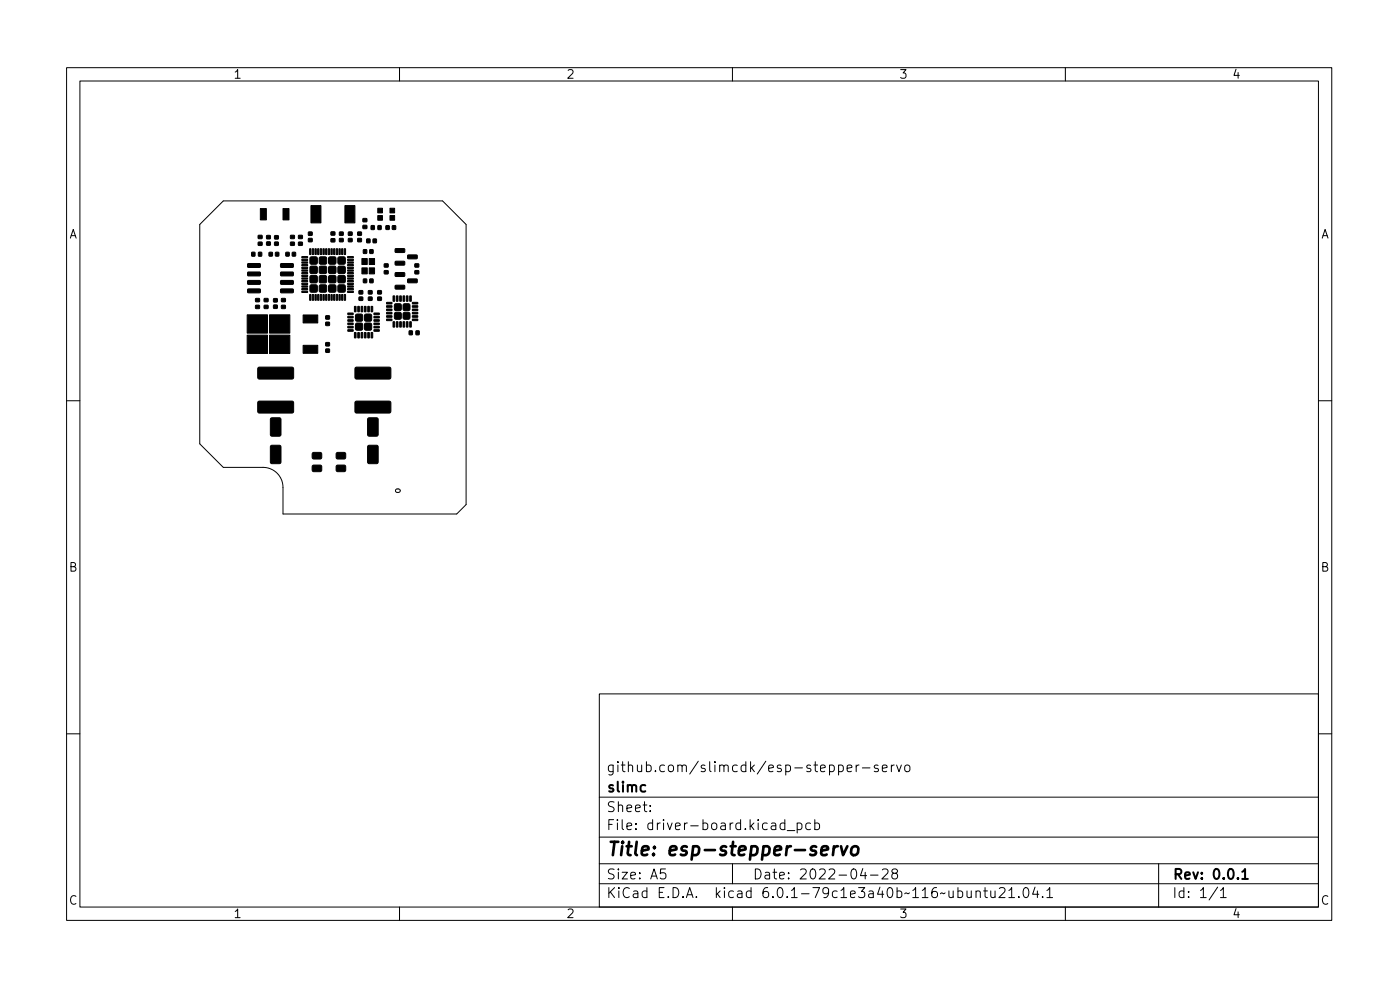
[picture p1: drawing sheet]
<svg xmlns="http://www.w3.org/2000/svg" width="210mm" height="148mm" viewBox="0 0 210 148" stroke-linecap="round" stroke-linejoin="round" font-family="sans-serif">
<defs><g id="words">
<text font-size="2.8" x="91" y="128.5">Title: esp-stepper-servo</text>
<g font-size="2.1">
<text x="91" y="118.9">slimc</text>
<text x="91" y="115.9">github.com/slimcdk/esp-stepper-servo</text>
<text x="91" y="124.6">File: driver-board.kicad_pcb</text>
<text x="91" y="121.9">Sheet:</text>
<text x="91" y="134.8">KiCad E.D.A. kicad 6.0.1-79c1e3a40b~116~ubuntu21.04.1</text>
<text x="91" y="132">Size: A5</text>
<text x="113" y="132">Date: 2022-04-28</text>
<text x="176" y="132">Rev: 0.0.1</text>
<text x="176" y="134.8">Id: 1/1</text>
</g>
<g font-size="1.8">
<text x="35" y="11.8">1</text>
<text x="85" y="11.8">2</text>
<text x="135" y="11.8">3</text>
<text x="185" y="11.8">4</text>
<text x="10.3" y="35.8">A</text>
<text x="198.4" y="35.8">A</text>
<text x="10.3" y="85.8">B</text>
<text x="198.4" y="85.8">B</text>
<text x="10.3" y="135.8">C</text>
<text x="35" y="137.8">1</text>
<text x="85" y="137.8">2</text>
<text x="135" y="137.8">3</text>
<text x="185" y="137.8">4</text>
<text x="198.4" y="135.8">C</text>
</g>
</g></defs>
<g fill="none" stroke="#000" stroke-width=".15">
<path d="M10 10.2h190v128h-190zM12 12.2h186v124h-186zM60 10.2v2M110 10.2v2M160 10.2v2M33.5 30.2h33l3.5 3.5v42l-1.4 1.5h-26.1v-4a3 3 0 0 0-3-3h-6l-3.5-3.6v-32.9zM10 60.2h2M59.5 73.5l.5-.1 .1 .2v.2l-.2 .1h-.4l-.1-.2zM198 60.2h2M10 110.2h2M90 104.2h108v32h-108zM90 119.7h108"/>
<path d="M127.2 115.3l.7-.1v-.3l-.5-.1-.2 .3 .1 .7h.6M128.6 114.8v1M129 114.8l-.3 .1-.1 .2M129.5 115.3h1.2M131.9 114.9l-.4-.1-.2 .3 .1 .2 .5 .1v.4h-.6M132.5 115.3l.7-.1v-.3l-.5-.1-.2 .3 .1 .7h.6M133.9 114.8v1M134.3 114.8l-.3 .1-.1 .2M134.7 114.8l.3 1 .4-1M136 114.9a.41 .41 0 0 1 .7 .2v.5a.41 .41 0 0 1-.4 .3 .41 .41 0 0 1-.4-.3v-.5zM198 110.2h2M60 136.2v2"/>
<path d="M90 132.7h108M90 129.7h108M90 125.7h108M97.7 121.7v.1M97.7 120.9v.2M99.9 130.4h-.7v.8l.2-.2 .5 .1 .1 .2-.1 .5-.2 .1h-.3l-.2-.1M110 136.2v2M110 129.7v3M117.9 123.6l-.5-.1-.2 .3v.5l.1 .2h.6M117.9 123v1.5M118.2 124.7h1.2M119.7 123.6l.5-.1 .2 .3v.5l-.1 .2h-.6"/>
<path d="M119.7 123.5v1.5M121.7 123.6l-.4-.1-.3 .3v.5l.2 .2h.5M122.4 123.6l.4-.1 .3 .3v.5l-.2 .2h-.5M122.4 123v1.5M129.6 130.4l-.4 1h1M129.9 130.9v1M130.7 131.4h1.2M132.5 130.6l.2-.2 .5 .1a.41 .41 0 0 1 .1 .6l-.9 .8h1M134.2 131.1l-.3-.3 .1-.2 .2-.2 .5 .1 .1 .2-.1 .2-.6 .3-.2 .2 .1 .4 .2 .1h.3l.3-.2-.1-.5-.2-.1M146.6 133.9a.37 .37 0 0 1 .6 .1v.7M146.6 133.7v1M147.7 133.7h.6"/>
<path d="M147.9 133.2v1.3l.1 .2h.3M148.8 133.7l.1 1a.41 .41 0 0 0 .5-.1M149.4 133.7v1M150.1 133.4l.2-.2 .5 .1a.41 .41 0 0 1 .1 .6l-.9 .8h.9M151.5 133.7l.4-.5v1.5M151.5 134.7h.9M153 134.6v.1M153.9 133.3l.3-.1a.94 .94 0 0 1 0 1.5h-.2a1 1 0 0 1-.1-1.4zM155.4 133.2l-.3 1h.9M155.8 133.7v1M156.6 134.6v.1M157.2 133.7l.5-.5v1.5"/>
<path d="M157.2 134.7h.9M160 136.2v2M174 129.7v6.5M182.9 133.2l-1.3 1.9M183.3 133.7l.4-.5v1.5M183.3 134.7h.9"/>
</g>
<path d="M186.6 130.9l.4-.5v1.5M186.6 131.9h.8" fill="none" stroke="#000" stroke-width=".3"/>
<path d="M123.4 127.7l.9-.2v-.4l-.6-.1-.3 .3-.1 .8 .1 .2 .2 .1 .5-.1M125.3 127l-.2 1.4M125.8 127a.59 .59 0 0 0-.6 .4M126.3 127l.3 1.4 .7-1.4M128 127.2a.52 .52 0 0 1 .5-.2 .52 .52 0 0 1 .4 .4v.6a.55 .55 0 0 1-.6 .4 .55 .55 0 0 1-.5-.4z" fill="none" stroke="#000" stroke-width=".4"/>
<g fill="#000" stroke="#000" stroke-width=".15">
<path d="M37.2 39.6h1.8l.1 .5-.1 .1-1.7-.1-.1-.1zM37.8 37.9h.5v.5h-.5zM38.8 36.4h.6v.4h-.6zM38.8 35.3h.6v.5h-.6zM39.1 31.3h.9v1.7h-.9zM38.8 37.9h.5v.5h-.5zM40.4 37.9h.5v.5h-.5zM40.1 35.4h.5v.4h-.5zM40.1 36.3h.5v.5h-.5zM41.4 37.9h.5v.5h-.5zM41.3 35.4h.5v.5h-.5zM41.3 36.3h.5v.5h-.5z"/>
<path d="M42.2 39.6h1.8l.1 .5-.2 .1-1.7-.1-.1-.1zM42.5 31.3h.9v1.7h-.9zM42.9 37.9h.5v.5h-.5zM43.6 36.4h.6v.4h-.6zM43.6 35.3h.6v.5h-.6zM43.9 37.9h.5v.5h-.5zM44.8 36.4h.6v.4h-.6zM44.8 35.3h.6v.5h-.6zM45.3 38.5h.9v.2h-.8zM45.3 38.9h.9v.2h-.8zM45.3 39.3h.9v.2h-.8zM45.3 39.7h.9v.2h-.8z"/>
<path d="M46.5 37.4h.2l-.1 .8h-.1zM46.3 34.8h.6v.5h-.6zM46.3 35.8h.6v.5h-.6zM46.9 37.4h.2l-.1 .8h-.1zM46.6 40h1v1h-1zM46.6 38.6h1v1h-1zM47.3 37.4h.2l-.1 .8h-.1zM47.7 37.4h.2v.8h-.2zM46.7 30.9h1.5v2.6h-1.5zM48.1 37.4h.2v.8h-.2zM48.5 37.4h.2l-.1 .8h-.1zM48 40h1v1h-1z"/>
<path d="M48 38.6h1v1h-1zM48.9 37.4h.2l-.1 .8h-.1zM49.3 37.4h.2l-.1 .8h-.1zM49.7 35.8h.6v.5h-.6zM49.7 34.8h.6v.5h-.6zM49.7 37.4h.2v.8h-.2zM49.4 40h1v1h-1zM49.4 38.6h1v1h-1zM50.1 37.4h.2v.8h-.2zM50.5 37.4h.2l-.1 .8h-.1zM50.9 37.4h.2l-.1 .8h-.1zM51 34.8h.5v.5h-.5z"/>
<path d="M51 35.8h.5v.5h-.5zM51.3 37.4h.2l-.1 .8h-.1zM50.8 38.6h1v1h-1zM50.8 40h1v1h-1zM51.7 37.4h.2v.8h-.2zM52.3 34.8h.6v.5h-.6zM52.3 35.8h.6v.5h-.6zM52.2 39.7h.8l.1 .2h-.8zM52.2 39.3h.8l.1 .2h-.8zM52.2 38.9h.8l.1 .2h-.8zM52.2 38.5h.8l.1 .2h-.8zM51.8 30.9h1.5v2.6h-1.5z"/>
<path d="M53.7 35.8h.6v.5h-.6zM53.7 34.8h.6v.5h-.6zM54.3 38.8h.9v.9h-.9zM54.5 32.8h.6v.5h-.6zM54.5 33.8h.6v.5h-.6zM54.6 37.5h.5v.5h-.5zM55.4 38.8h.9v.9h-.9zM55.1 35.9h.5v.5h-.5zM55.5 37.5h.5v.5h-.5zM55.7 33.9h.5v.5h-.5zM56 35.9h.5v.5h-.5zM56.8 33.9h.4v.5h-.4z"/>
<path d="M56.7 31.3h.7v.7h-.7zM56.7 32.4h.7v.7h-.7zM57.7 39.6h.6v.5h-.6zM58 33.9h.4v.5h-.4zM58.6 32.4h.7v.7h-.7zM58.6 31.3h.7v.7h-.7zM59.4 37.4l1.3-.1 .1 .5-.1 .1h-1.3l-.1-.1zM59.4 39.3l1.3-.1 .1 .5-.1 .1h-1.3l-.1-.1zM58.9 33.9h.5v.5h-.5zM61.2 38.3h1.4l.1 .5-.2 .1-1.2-.1-.1-.1zM37.2 40.9l1.8-.1 .1 .5-.1 .1h-1.7l-.1-.1zM37.2 42.1h1.8l.1 .5-.1 .1h-1.7l-.1-.2z"/>
<path d="M37.2 43.4h1.8l.1 .5-.1 .1h-1.7l-.1-.2zM38.4 44.8h.6v.5h-.6zM38.4 45.8h.6v.5h-.6zM38.8 55.2l5.1-.1 .2 .3v1.4l-.2 .1h-5l-.2-.2zM39.7 45.8h.5v.5h-.5zM39.7 44.8h.5v.5h-.5zM37.1 50.3h3.1v2.8h-3.1zM37.1 47.3h3.1v2.7h-3.1zM41.1 44.8h.5v.5h-.5zM41.1 45.8h.5v.5h-.5zM42.2 43.4h1.8l.1 .5-.2 .1h-1.7l-.1-.2zM42.2 42.1h1.8l.1 .5-.2 .1h-1.7l-.1-.2z"/>
<path d="M42.2 40.9l1.8-.1 .1 .5-.2 .1h-1.7l-.1-.1zM42.3 44.8h.5v.5h-.5zM42.3 45.8h.5v.5h-.5zM40.5 47.3h3v2.7h-3zM40.5 50.3h3v2.8h-3zM45.3 40.1h.9v.2h-.8zM45.3 40.5h.9v.2h-.8zM45.3 40.9h.9v.2h-.8zM45.3 41.3h.9v.2h-.8zM45.3 41.7h.9v.2h-.8zM45.3 42.1h.9v.2h-.8zM45.3 42.5h.9v.2h-.8z"/>
<path d="M45.3 42.9h.9v.2h-.8zM45.3 43.3h.9v.2h-.8zM45.3 43.7h.9v.2h-.8zM46.5 44.2l.2 .1-.1 .8-.1-.1zM46.9 44.2l.2 .1-.1 .8-.1-.1zM46.6 42.8h1v1h-1zM46.6 41.4h1v1h-1zM47.3 44.2l.2 .1-.1 .8-.1-.1zM45.5 51.8h2.2v1.2h-2.2zM45.5 47.3h2.2v1.2h-2.2zM47.7 44.2l.2 .1v.8l-.2-.1zM48.1 44.2l.2 .1v.8l-.2-.1z"/>
<path d="M48.5 44.2l.2 .1-.1 .8-.1-.1zM48 42.8h1v1h-1zM48 41.4h1v1h-1zM48.9 48.4h.6v.5h-.6zM48.9 47.4h.6v.5h-.6zM48.9 44.2l.2 .1-.1 .8-.1-.1zM48.9 51.4h.6v.5h-.6zM48.9 52.4h.6v.5h-.6zM49.3 44.2l.2 .1-.1 .8-.1-.1zM49.7 44.2l.2 .1v.8l-.2-.1zM49.4 42.8h1v1h-1zM49.4 41.4h1v1h-1z"/>
<path d="M50.1 44.2l.2 .1v.8l-.2-.1zM50.5 44.2l.2 .1-.1 .8-.1-.1zM50.9 44.2l.2 .1-.1 .8-.1-.1zM51.3 44.2l.2 .1-.1 .8-.1-.1zM50.8 41.4h1v1h-1zM50.8 42.8h1v1h-1zM51.7 44.2l.2 .1v.8l-.2-.1zM52.2 47h.8v.2h-.7zM52.2 47.5h.8v.2h-.7zM52.2 48h.8v.2h-.7zM52.2 48.5h.8v.2h-.7zM52.2 49h.8v.2h-.7z"/>
<path d="M52.2 49.5h.8v.2h-.7zM52.2 43.7h.8l.1 .2h-.8zM52.2 43.3h.8l.1 .2h-.8zM52.2 42.9h.8l.1 .2h-.8zM52.2 42.5h.8l.1 .2h-.8zM52.2 42.1h.8l.1 .2h-.8zM52.2 41.7h.8l.1 .2h-.8zM52.2 41.3h.8l.1 .2h-.8zM52.2 40.9h.8l.1 .2h-.8zM52.2 40.5h.8l.1 .2h-.8zM52.2 40.1h.8l.1 .2h-.8zM53.2 49.9h.3l-.1 .8h-.2z"/>
<path d="M53.2 46h.3l-.1 .8h-.2zM53.5 48.6h.9v.9h-.9zM53.5 47.2h.9v1h-.9zM53.4 55.2l5.1-.1 .2 .3v1.4l-.3 .1h-4.9l-.2-.2zM53.7 49.9h.3l-.1 .8h-.2zM53.7 46h.3l-.1 .8h-.2zM53.9 44.6h.6v.5h-.6zM53.9 43.6h.6v.5h-.6zM54.2 49.9h.3l-.1 .8h-.2zM54.2 46h.3l-.1 .8h-.2zM54.3 40.2h.9v.9h-.9zM54.7 49.9h.3l-.1 .8h-.2z"/>
<path d="M54.7 46h.3l-.1 .8h-.2zM54.8 47.2h.9v1h-.9zM54.8 48.6h.9v.9h-.9zM54.6 41.9h.5v.5h-.5zM55.2 49.9h.3l-.1 .8h-.2zM55.2 46h.3l-.1 .8h-.2zM55.3 44.6h.6v.5h-.6zM55.3 43.6h.6v.5h-.6zM55.4 40.2h.9v.9h-.9zM55.7 49.9h.3l-.1 .8h-.2zM55.7 46h.3l-.1 .8h-.2zM55.5 41.9h.5v.5h-.5z"/>
<path d="M56.2 49.5h.7l.1 .2h-.8zM56.2 49h.7l.1 .2h-.8zM56.2 48.5h.7l.1 .2h-.8zM56.2 48h.7l.1 .2h-.8zM56.2 47.5h.7l.1 .2h-.8zM56.2 47h.7l.1 .2h-.8zM56.7 44.6h.6v.5h-.6zM56.7 43.6h.6v.5h-.6zM58.1 45.4h.7l.1 .2h-.8zM58.1 45.9h.7l.1 .2h-.8zM58.1 46.4h.7l.1 .2h-.8zM58.1 46.9h.7l.1 .2h-.8z"/>
<path d="M58.1 47.4h.7l.1 .2h-.8zM58.1 47.9h.7l.1 .2h-.8zM57.7 40.6h.6v.5h-.6zM59 48.3h.3l-.1 .8h-.2zM59 44.4h.3l-.1 .8h-.2zM59.4 41l1.3-.1 .1 .5-.1 .1h-1.3l-.1-.1zM59.4 42.9l1.3-.1 .1 .5-.1 .1h-1.3l-.1-.1zM59.3 47h.9v.9h-.9zM59.3 45.7h.9v.9h-.9zM59.5 48.3h.3l-.1 .8h-.2zM59.5 44.4h.3l-.1 .8h-.2zM60 48.3h.3l-.1 .8h-.2z"/>
<path d="M60 44.4h.3l-.1 .8h-.2zM60.5 48.3h.3l-.1 .8h-.2zM60.5 44.4h.3l-.1 .8h-.2zM60.6 45.7h.9v.9h-.9zM60.6 47h.9v.9h-.9zM61 48.3h.3l-.1 .8h-.2zM61 44.4h.3l-.1 .8h-.2zM61.2 41.9h1.4l.1 .5-.2 .1-1.2-.1-.1-.1zM61.5 49.7h.4v.5h-.4zM61.5 48.3h.3l-.1 .8h-.2zM61.5 44.4h.3l-.1 .8h-.2zM61.9 47.9h.8v.2h-.7z"/>
<path d="M61.9 47.4h.8v.2h-.7zM61.9 46.9h.8v.2h-.7zM61.9 46.4h.8v.2h-.7zM61.9 45.9h.8v.2h-.7zM61.9 45.4h.8v.2h-.7zM62.3 40.6h.6v.5h-.6zM62.3 39.6h.6v.5h-.6zM62.5 49.7h.4v.5h-.4zM38.8 60.3l5.1-.1 .2 .3v1.4l-.2 .1h-5l-.2-.2zM40.7 62.8l1.2-.1 .3 .2v2.3l-.2 .3h-1.1l-.3-.2zM40.7 66.9l1.2-.1 .3 .2v2.4l-.2 .2h-1.1l-.3-.1zM46.9 68l1.3-.1 .1 .3v.6l-.2 .1h-1.1l-.1-.2z"/>
<path d="M46.9 69.9l1.3-.1 .1 .3v.6l-.2 .1h-1.1l-.1-.2zM50.5 68l1.3-.1 .1 .3v.6l-.2 .1h-1.1l-.1-.2zM50.5 69.9l1.3-.1 .1 .3v.6l-.2 .1h-1.1l-.1-.2zM53.4 60.3l5.1-.1 .2 .3v1.4l-.3 .1h-4.9l-.2-.2zM55.3 62.8l1.3-.1 .2 .2v2.3l-.2 .3h-1.2l-.2-.2zM55.3 66.9l1.3-.1 .2 .2v2.4l-.2 .2h-1.2l-.2-.1z"/>
</g>
<use href="#words"/>
</svg>
